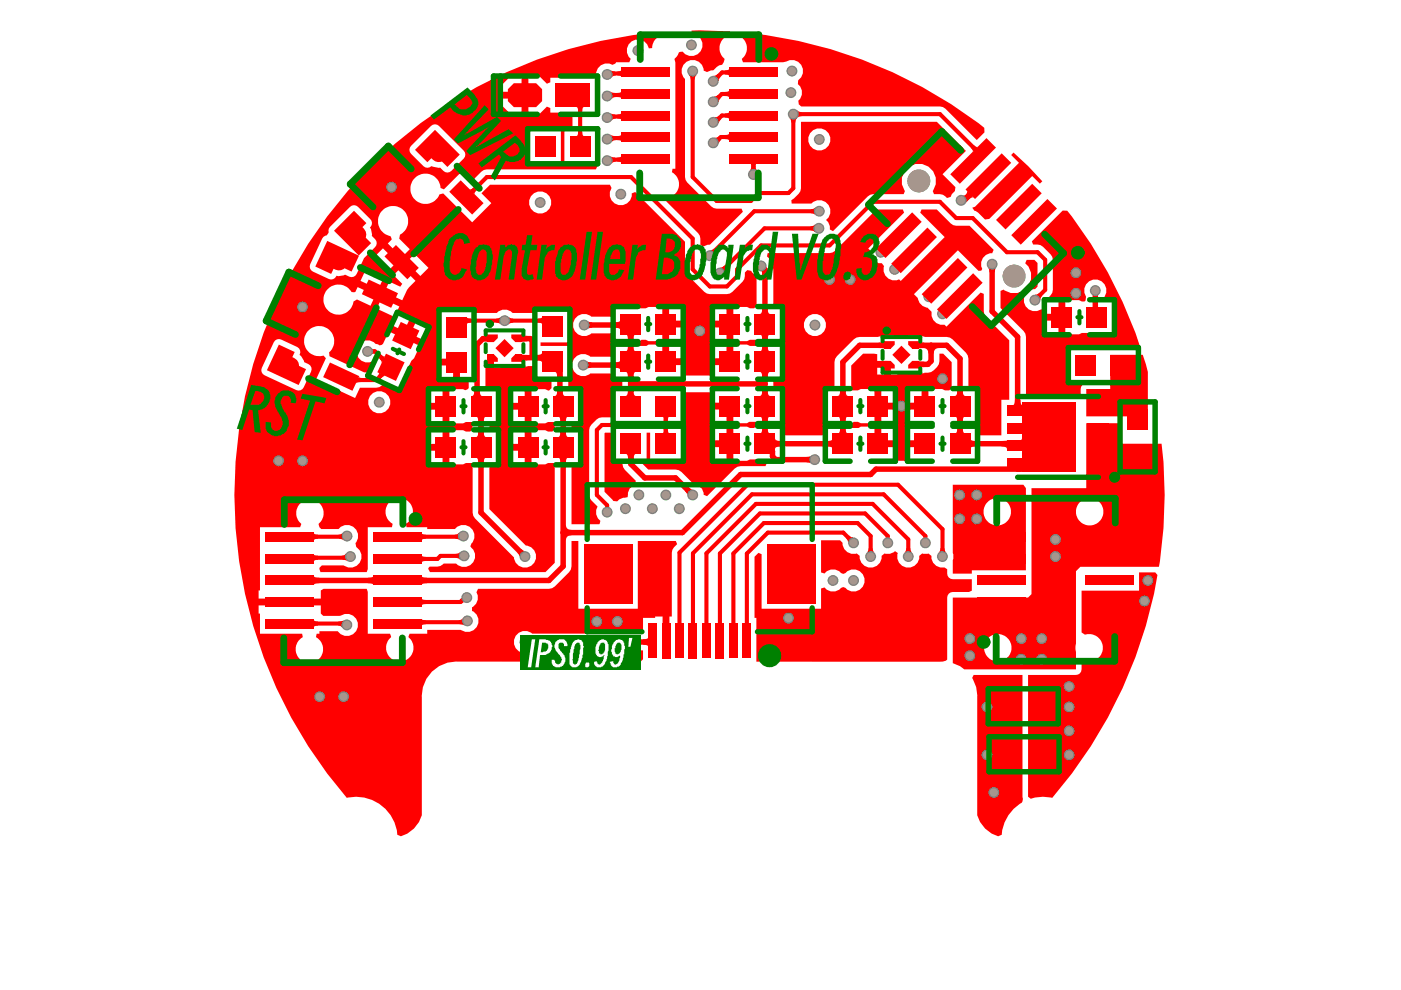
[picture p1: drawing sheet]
<svg xmlns="http://www.w3.org/2000/svg" width="297mm" height="210mm" viewBox="0 0 297 210" stroke-linecap="round" stroke-linejoin="round" font-family="sans-serif">
<g fill="#f00">
<path d="M214.9 32.3l3.2 3 2.9 3.1-.5 .5-1.7-1.6-9.1 9.1-.9 .1-1.4-1.4-.8-.4-.5-.7 .6-.2 9.3-9.3-1.6-1.6z"/>
<path d="M206.4 143.1h10.4v25.8a1.16 1.16 0 0 1-.6 1.5 8.6 8.6 0 0 0-3.8 6.6l-.8 .3a6.5 6.5 0 0 1-4.4-4.5v-25.2a6.6 6.6 0 0 0-1.1-3.8z"/>
<path d="M156.7 6.8a97.6 97.6 0 0 1 52 20.3v1l-1.6 1.6-6.7-6.7-.5-.3-.6-.1h-29.4l-.5-.4-.1-.9a2.25 2.25 0 0 0-.1-3.5v-.7a2.39 2.39 0 0 0 .7-3.2 2.39 2.39 0 0 0-3.2-.9l-.7 .2h-8.5l-.2-.7a2.89 2.89 0 0 0-.8-5z"/>
<path d="M146.6 6.5l8.2 .2v.7a2.9 2.9 0 0 0-2.2 2.1 2.9 2.9 0 0 0 1 3l-.2 .7-.3 .5a2.86 2.86 0 0 0-1.8 1.2h-.5l-.9 .4-.7-.3a2.35 2.35 0 0 0-3.3-2.1 2.35 2.35 0 0 0-.7 3.9v20.7l.2 .7 .3 .5 5.1 5.1 .5 .3 .6 .1h5.3l.3 .7-7 7h-.5l-.8 .3-.7-.3v-1.3l-.1-.6-.4-.6-6.7-6.7 .2-.8a2.91 2.91 0 0 0 2.4-2.3 2.91 2.91 0 0 0-1.4-3.1l.1-.7h.6v-22.6l-.2-.7 .5-.5 .4-.9 .8-.1a2.34 2.34 0 0 0 4-.4 2.34 2.34 0 0 0-2.1-3.4z"/>
<path d="M160 118l.8-.8 .7 .3v11.6h12.6v-4.3l.7-.2a2.26 2.26 0 0 0 3.5 0l.5-.1 .5 .1a2.34 2.34 0 0 0 3.3 .2 2.34 2.34 0 0 0 0-3.4 2.34 2.34 0 0 0-3.3 .1l-.5 .2-.5-.2a2.25 2.25 0 0 0-3.5 .1l-.7-.2v-6.8h4l.5 .5a2.34 2.34 0 0 0 3.1 2.3l.6 .5a2.33 2.33 0 0 0 2.3 2.5 2.33 2.33 0 0 0 2.3-2.5l.6-.5a2.43 2.43 0 0 0 2.3-.5l.6 .4a2.33 2.33 0 0 0 1.9 3 2.33 2.33 0 0 0 2.6-2.4l.7-.6 1.3 .1 .6 .5a2.3 2.3 0 0 0 2.8 2.4l.5 .4a1.63 1.63 0 0 0 .8 2l4.4 .1v2.4l-.6 .3h-3.4a1.18 1.18 0 0 0-1.2 1.2v13.1l-.2 .3-1.4 .2h-38.8v-9.3h-.4z"/>
<path d="M128.3 91.7h2.1v5.7h1.6l.1 1.7 .4 .5 2.3 2.3-.2 .9a2.37 2.37 0 0 0-1.5 2.6 3.1 3.1 0 0 0-2.3 .9l-.8-.1-1.8-1.9v-12.4z"/>
<path d="M229.3 125.2h12.2v-3.8h3.4l.5 .5a97.4 97.4 0 0 1-22.3 47.3 8 8 0 0 0-4.5 .2l-.6-.5v-25.8h10.1a1.18 1.18 0 0 0 1.2-1.2v-1.3l.7-.5a2.91 2.91 0 0 0 3.8-2.8 2.91 2.91 0 0 0-3.8-2.7l-.7-.5z"/>
<path d="M235.4 75.2h6.9l1.1 3.7v9.4h-13.1v-5.8h5.1z"/>
<path d="M195.7 73.8l1.7-1.2 1.7 1.2a1.03 1.03 0 0 0-1.1 1.2h-1.2a1.03 1.03 0 0 0-1.1-1.2z"/>
<path d="M139.9 89.7a.77 .77 0 0 0 .8-.9l.9 1.3-.9 1.3a.77 .77 0 0 0-.8-.9z"/>
<path d="M134.3 79.7a1.03 1.03 0 0 0 1.2 1.1v1.2a1.03 1.03 0 0 0-1.2 1.1l-1.2-1.7z"/>
<path d="M120 111.2a1.03 1.03 0 0 0 1.1 1.1v1.2a1.03 1.03 0 0 0-1.1 1.2l-1.2-1.8z"/>
<path d="M160.4 80.8a1.03 1.03 0 0 0 1.2-1.1l1.2 1.7-1.2 1.7a1.03 1.03 0 0 0-1.2-1.1z"/>
<path d="M184.2 116.2h.8l.1 .6 .3 .4h-1.6l.3-.4z"/>
<path d="M199.4 116.2h.9l.3 1h-1.6l.3-.5z"/>
<path d="M192.1 116.2h.9l.1 .6 .3 .4h-1.6l.2-.4z"/>
<path d="M179.4 114.2l.6-.7 .5 .3 .5 .1-1.2 1.2-.1-.5z"/>
<path d="M71.7 131.8l1.2-.3-.4 1.6-.3-.3-.5-.2z"/>
<path d="M96.4 113.4l.5-.1 .4-.4 .2 1.7-1-.4z"/>
<path d="M96.6 117.4l.5-.1 .5-.3v1.7l-.5-.3-.5-.1z"/>
<path d="M97.8 126.7l.6 1-.5 .2-.6-.6z"/>
<path d="M97.3 131.5l.5-.1 .3-.3 .4 1.5-1-.2z"/>
<path d="M129.4 19.4l1 .3 .2 .9-.6 .1-.3 .3z"/>
<path d="M129.4 24l1 .3 .2 .8-.6 .1-.3 .4z"/>
<path d="M129.4 33.1l1 .3 .2 .9-.6 .1-.3 .3z"/>
<path d="M129.4 28.5l1 .3 .2 .9-.6 .1-.3 .3z"/>
<path d="M129.4 14.8l1 .3 .2 .9-.6 .1-.3 .3z"/>
<path d="M196.9 61.7l1-.4 .6 .6-.3 .5-.1 .5z"/>
<path d="M199.8 65.4l.5-.1 .5-.3 .6 .6-.3 .4-.1 .5z"/>
<path d="M171 96.9l.9-.3v1.7l-.9-.3z"/>
<path d="M124.5 76.6l.8 .2v1.2l-.8 .2z"/>
<path d="M124.7 68.1l.8 .2v1.2l-.8 .2z"/>
<path d="M109.7 117.2l.8-.8 .8 .4-1.2 1.2z"/>
<path d="M112.1 135.3l.9 .2v1.2l-.9 .2z"/>
<path d="M151.5 29.2h.5l.4-.3 .5 .8-.6 .9z"/>
<path d="M151.5 24.8h.5l.4-.3 .5 .8-.6 .9z"/>
<path d="M151.3 20.4h.5l.5-.3 .5 .7-.4 .9z"/>
<path d="M171.9 44.4l.6-.1 .4-.3v1.6l-.4-.3-.6-.1z"/>
<path d="M171.9 48l.5-.1 .4-.3v1.6l-.4-.3-.5-.1z"/>
<path d="M161.4 57.5l1.1-.9 .3 1.3-1.2 .3-.1-.5z"/>
<path d="M189.7 56l.8-.5 .8 .9-.5 .7z"/>
<path d="M186.8 52.3l.8-.4 .8 .8-.5 .8z"/>
<path d="M219.4 62.5l.5-.1 .5-.3 .6 .6-.3 .4-.1 .5z"/>
<path d="M151.2 16.1l.5-.1 .5-.3 .6 .6-.3 .4-.1 .5z"/>
<path d="M145.2 104.2l.9-.9 .8 .5-1.2 1.1z"/>
<path d="M107.8 67.2l.4 .3h.6v.9l-.6 .1-.4 .3z"/>
<path d="M105.2 67.5h.5l.5-.3v1.6l-.5-.3-.5-.1z"/>
<path d="M146 15.9h1.7l-.3 .4-.1 .5h-.9l-.1-.5z"/>
<path d="M71.8 113.4l.5-.1 .4-.4 .2 1.7-1-.4z"/>
<path d="M79 74l.5 .1v.8l-.5 .1z"/>
<path d="M159.3 35.2h.9l.1 .5 .3 .5h-1.7l.3-.5z"/>
<path d="M169 23.4l1 .4v.8l-.6 .1-.4 .3z"/>
<path d="M167.4 25h1.6l-.4 1h-.8l-.1-.6z"/>
<path d="M72.5 117.8l.5-.1 .3-.3 .4 1.6-1-.3z"/>
<path d="M209.5 56.8h1.7l-.3 .9h-1.1z"/>
<path d="M204.2 41.4h.4l.4-.3 .4 1.3-.6 .5z"/>
<path d="M152.6 56.7l.5-.1 .4-.3 .7 .7-.3 .4-.1 .5z"/>
<path d="M150.5 53.1l.5-.1 .4-.3 .7 .6-.4 .4v.5z"/>
<path d="M66.5 131.3l.3 .4 .6 .1v.8l-.6 .2-.3 .3z"/>
<path d="M89.4 131.2l.2 .2 .7 .1v.9l-.7 .1-.2 .3z"/>
<path d="M89.4 126.8l.2 .3 .7 .1v.9l-.7 .1-.2 .3z"/>
<path d="M66.5 122.1l.3 .3 .9 .1v1.2a1.12 1.12 0 0 0-1.1 .3z"/>
<path d="M89.4 122.1l.3 .3 .9 .1v1.2a1.12 1.12 0 0 0-1.2 .3z"/>
<path d="M78 122.5a1.12 1.12 0 0 0 1.1-.3l.1 1.9-.3-.3-.9-.1z"/>
<path d="M66.5 117.5l.3 .2 .6 .1v.9l-.6 .1-.3 .3z"/>
<path d="M89.4 117.6l.2 .4 .7 .1v.8l-.7 .2-.2 .3z"/>
<path d="M66.5 113l.3 .3 .6 .1v.8l-.6 .1-.3 .4z"/>
<path d="M89.4 113l.2 .3 .7 .1v.8l-.7 .1-.2 .4z"/>
<path d="M130.9 33.4l.6-.1 .3-.3v1.6l-.3-.2-.6-.1z"/>
<path d="M158.9 34.6h1.7l-.3 .2-.1 .7h-.9l-.1-.7z"/>
<path d="M130.9 28.8l.6-.1 .3-.3v1.6l-.3-.2-.6-.1z"/>
<path d="M153.7 28.6l.7-.1 .2-.3v1.7l-.2-.3-.7-.1z"/>
<path d="M130.9 24.3l.6-.1 .3-.4v1.7l-.3-.3-.6-.1z"/>
<path d="M153.7 24.1l.7-.2 .2-.3v1.8l-.2-.4-.7-.1z"/>
<path d="M130.9 19.7l.6-.1 .3-.3v1.6l-.3-.2-.6-.1z"/>
<path d="M153.7 19.5l.7-.1 .2-.3v1.7l-.2-.3-.7-.1z"/>
<path d="M130.9 15.1l.6-.1 .3-.3v1.6l-.3-.2-.6-.1z"/>
<path d="M153.7 14.9l.7-.1 .2-.3v1.7l-.2-.3-.7-.1z"/>
<path d="M203 82.8h1.1v.2a.8 .8 0 0 0 .6 1h-2.3a.9 .9 0 0 0 .6-1.2z"/>
<path d="M202.4 88.3h2.3a.89 .89 0 0 0-.6 1.1h-1.1v-.2a.79 .79 0 0 0-.6-.9z"/>
<path d="M205.7 92.9a.9 .9 0 0 0 1.2 .6v1.2h-.3a.8 .8 0 0 0-.9 .5z"/>
<path d="M203 90.8h1.1v.2a.79 .79 0 0 0 .6 .9h-2.3a.89 .89 0 0 0 .6-1.1z"/>
<path d="M178.1 90.8h1.2v.2a.8 .8 0 0 0 .6 .9h-2.4a.9 .9 0 0 0 .6-1.1z"/>
<path d="M175.4 93.5h.2a.8 .8 0 0 0 1-.6v2.3a.9 .9 0 0 0-1.2-.5z"/>
<path d="M177.5 88.2h2.4a.9 .9 0 0 0-.6 1.2h-1.2v-.2a.8 .8 0 0 0-.6-1z"/>
<path d="M178.1 82.8h1.2v.2a.79 .79 0 0 0 .6 .9h-2.4a.89 .89 0 0 0 .6-1.1z"/>
<path d="M118.1 82.8h1.2v.2a.79 .79 0 0 0 .6 1h-2.4a.89 .89 0 0 0 .6-1.2z"/>
<path d="M118.2 88.3h2.4a.9 .9 0 0 0-.6 1.2h-1.2v-.3a.8 .8 0 0 0-.6-.9z"/>
<path d="M100.6 82.8h1.1v.2a.79 .79 0 0 0 .6 1h-2.3a.89 .89 0 0 0 .6-1.2z"/>
<path d="M100.8 88.3h2.3a.9 .9 0 0 0-.5 1.2h-1.2v-.3a.8 .8 0 0 0-.6-.9z"/>
<path d="M101.4 91.5h1.2v.2a.8 .8 0 0 0 .5 1h-2.3a.9 .9 0 0 0 .6-1.2z"/>
<path d="M100.8 97h2.3a.89 .89 0 0 0-.5 1.2h-1.2v-.3a.79 .79 0 0 0-.6-.9z"/>
<path d="M186.3 72.6l1.2-.1v1.4l-1.2-.1z"/>
<path d="M194.8 76.6l1.2 .1v1.1l-1.2 .1z"/>
<path d="M194.8 72.5l1.2 .1v1.2l-1.2 .1z"/>
<path d="M204.9 40.3l1.7 1.7a.91 .91 0 0 0-1.3 .4l-.8-.8 .2-.2a.8 .8 0 0 0 .2-1.1z"/>
<path d="M205.9 31.4l.6-.6 .5 .3h.4l-1.2 1.2v-.4z"/>
<path d="M122.1 22.7h1.8l-.4 .2-.1 .7h-.8l-.1-.7z"/>
<path d="M122.6 28h.8l.1 .6 .4 .3h-1.8l.4-.3z"/>
<path d="M99 67.2l.2 .3h.6v.9l-.6 .1-.2 .4z"/>
<path d="M80.8 75.2l.2 .1a.41 .41 0 0 0 .7 .1l-.8 1.7v-.5l-.4-.5z"/>
<path d="M80.2 79l1.7 .8h-.5l-.6 .4-.8-.4 .1-.1a.41 .41 0 0 0 .1-.7z"/>
<path d="M140.7 91.1h.9l.1 .6 .4 .2h-1.8l.3-.2z"/>
<path d="M132.6 96.2h2.3a.9 .9 0 0 0-.6 1.2h-1.1v-.2a.8 .8 0 0 0-.6-1z"/>
<path d="M133.1 82.8h1.2v.2a.8 .8 0 0 0 .6 1h-2.3a.9 .9 0 0 0 .5-1.2z"/>
<path d="M140.3 88.3h1.8l-.4 .2-.1 .6h-.9l-.1-.6z"/>
<path d="M113.8 75.3h.2a.8 .8 0 0 0 1-.6v2.3a.9 .9 0 0 0-1.2-.6z"/>
<path d="M117.5 78.8h1.8v1.2h-1.2v-.2a.81 .81 0 0 0-.6-1z"/>
<path d="M114.1 67.5l.6-.1 .3-.3v1.8l-.3-.4-.6-.1z"/>
<path d="M218 97.1a.28 .28 0 0 0 .2 .3 .28 .28 0 0 0 .3-.1l.3-.3 .5 1.2-1.3 1.1z"/>
<path d="M218 93.4l1.2 .1v1.2h-.2a.8 .8 0 0 0-1 .5z"/>
<path d="M212.3 93.5l1.2-.1v1.8a.89 .89 0 0 0-1.2-.5z"/>
<path d="M215.2 84.8h1.1v.2a.8 .8 0 0 0 .6 1h-2.3a.9 .9 0 0 0 .6-1.2z"/>
<path d="M215.5 93.5h.2a.8 .8 0 0 0 .9-.6v2.3a.9 .9 0 0 0-1.1-.5z"/>
<path d="M215.5 98.9h.2a.81 .81 0 0 0 .9-.6v1.7h-1.1z"/>
<path d="M130.4 76.8h.2a.8 .8 0 0 0 1-.6v2.4a.9 .9 0 0 0-1.2-.6z"/>
<path d="M132.6 78.8h2.3a.9 .9 0 0 0-.6 1.2h-1.2v-.2a.8 .8 0 0 0-.5-1z"/>
<path d="M133.1 73.4h1.2v.2a.79 .79 0 0 0 .6 .9h-2.3a.89 .89 0 0 0 .5-1.1z"/>
<path d="M161 70.9h2.3a.89 .89 0 0 0-.5 1.1h-1.2v-.2a.79 .79 0 0 0-.6-.9z"/>
<path d="M161.6 65.4h1.2v.2a.8 .8 0 0 0 .5 1h-2.3a.9 .9 0 0 0 .6-1.2z"/>
<path d="M161.6 82.8h1.2v.2a.8 .8 0 0 0 .5 1h-2.3a.9 .9 0 0 0 .6-1.2z"/>
<path d="M161 88.3h2.3a.89 .89 0 0 0-.5 1.1h-1.2v-.2a.79 .79 0 0 0-.6-.9z"/>
<path d="M132.6 70.8h2.3a.9 .9 0 0 0-.6 1.2h-1.2v-.2a.8 .8 0 0 0-.5-1z"/>
<path d="M130.4 68.3h.2a.8 .8 0 0 0 1-.5v2.3a.9 .9 0 0 0-1.2-.6z"/>
<path d="M161 78.8h2.3a.89 .89 0 0 0-.5 1.2h-1.2v-.2a.79 .79 0 0 0-.6-1z"/>
<path d="M161.6 73.4h1.2v.2a.8 .8 0 0 0 .5 .9h-2.3a.9 .9 0 0 0 .6-1.1z"/>
<path d="M161.6 90.8h1.2v.2a.8 .8 0 0 0 .5 .9h-2.3a.9 .9 0 0 0 .6-1.1z"/>
<path d="M164.3 92.9a.9 .9 0 0 0 1.2 .6v1.2h-.2a.8 .8 0 0 0-1 .5z"/>
<path d="M99.5 40.1h.4l.5-.4 .6 .7-.4 .5 .1 .4z"/>
<path d="M76.2 79.8a.44 .44 0 0 0 .2 .4 .44 .44 0 0 0 .4-.1l-.4 .9-.7 .1-.4 .3z"/>
<path d="M136.4 135.5h.2a.79 .79 0 0 0 .9-.5v2.3a.89 .89 0 0 0-1.1-.6z"/>
<path d="M118.2 97h2.4a.89 .89 0 0 0-.6 1.2h-1.2v-.3a.79 .79 0 0 0-.6-.9z"/>
<path d="M118.8 91.5h1.2v.2a.8 .8 0 0 0 .6 1h-2.4a.9 .9 0 0 0 .6-1.2z"/>
<path d="M110.6 71.1l1.2 .1v1.2l-1.2 .1z"/>
<path d="M110.6 75.1l1.2 .2v1.1l-1.2 .1z"/>
<path d="M102.4 71.2l.9-.1v1.4l-.9-.1z"/>
<path d="M190.6 54.6l1.6 1.6a.9 .9 0 0 0-1.2 .5l-.8-.9 .1-.1a.8 .8 0 0 0 .3-1.1z"/>
<path d="M108.4 70.9h2.3v1.6h-1.4l-.9-.8z"/>
<path d="M108.4 76l.9-.9h1.4v1.6h-2.3z"/>
<path d="M103.3 75.1h1.4l.8 .9v.7h-2.2z"/>
<path d="M103.3 70.9h2.2v.8l-.8 .8h-1.4z"/>
<path d="M69.4 51.1l6.7 3.1-1.6 3.4-3.3-1.6-1 2.1-3.4-1.6z"/>
<path d="M59.1 73.1l3.4 1.5-1 2.1 3.4 1.6-1.6 3.3-6.7-3.1z"/>
<path d="M88 31.8l4.2-4.3 5.3 5.3-2.6 2.6-2.7-2.6-1.6 1.6z"/>
<path d="M70.8 48.9l4.3-4.2 2.6 2.6-1.6 1.6 2.6 2.6-2.6 2.7z"/>
<path d="M187.4 72.3h2.3v.8l-.9 .8h-1.4z"/>
<path d="M187.4 76.5h1.4l.9 .9v.7h-2.3z"/>
<path d="M193.4 76.5h1.4v1.6h-2.2v-.7z"/>
<path d="M192.6 72.3h2.2v1.6h-1.4l-.8-.8z"/>
<path d="M218.8 51.2l6.5-6.6 1 .1a94.8 94.8 0 0 1 15.4 28.8l-.4 .5-14.4 .1v6.6h2.7l.1 .8-.5 .5-.1 .5v1.5h-11.6v-12.6l-.1-.7-.4-.5-4.9-4.9v-3.6l.7-.3a3.6 3.6 0 0 0 5-.5 3.6 3.6 0 0 0-.4-5.1l.3-.7h1.6l.7 .7v5l-.5 .5a2.36 2.36 0 0 0-2.3 3 2.36 2.36 0 0 0 3.6 1.3l.7 .3v.6h2.9v-2.9h-1.7l-.3-.7 .7-.8 .1-.6v-6.4a4.5 4.5 0 0 0-3.2-3.3h-1zM225.9 63.6v7.3h2.9l.6-.3h6.5v-6.7h-1.9v-.8a2.36 2.36 0 0 0-.1-3.2 2.36 2.36 0 0 0-3.2-.1 2.36 2.36 0 0 0-.4 3.1l-.1 .8a1.29 1.29 0 0 1-1.6-.1zM221.5 68v2.9h2.9v-2.9z"/>
<path d="M169.9 25.9l28.7-.1 6.2 6.2-5 4.9 2.8 2.8-.1 .8-.7 .7-.2 .5-.8 .3a2.51 2.51 0 0 0-2.8-.8l-.3-.7a3.6 3.6 0 0 0-.5-4.9 3.6 3.6 0 0 0-4.8 0 3.6 3.6 0 0 0-.5 4.9l-.3 .7h-6.5l-.6 .1-.5 .3-7.4 7.4-.7-.3v-.7l-.3-.9-.5-.5a2.35 2.35 0 0 0 .4-3.4 2.35 2.35 0 0 0-3.5 0h-4.1l-.1-.8a4.3 4.3 0 0 0 2-2.5zM171.3 29.6a2.4 2.4 0 0 0 4.8 0 2.4 2.4 0 0 0-4.8 0z"/>
<path d="M162.8 53.7h13.1l.6-.2 .5-.3 8.8-8.8h5.6l.3 .7-7.6 7.6 .3 .4a2.32 2.32 0 0 0 2.6 2.7l.4 .6a2.3 2.3 0 0 0 .7 2.5 2.3 2.3 0 0 0 2.5 .3l.4 .4 9.3-9.3-5.2-5.2 .3-.7h3.2l3 3 .5 .3 3.5 .2 5.1 5.1-.3 .7a2.28 2.28 0 0 0-2.1 3.3l-.3 .4h-.5l-4.4-4.3-9.3 9.3 .8 .8a2.24 2.24 0 0 0 2 2l.9 .9a2.35 2.35 0 0 0 2.8 2.8l.4 .4 7.2-7.3 .7 .3v3.7l.1 .7 .4 .6 4.9 4.9v12.6h-1.7v7.5h-5.4v-1.6h-1.6v-1.3h1.6v-6.6h-1.6v-6.8l-.1-.6-.4-.6-2.8-2.8-.6-.4-.7-.2h-4.7l-1.2-.3-2.7 .1a1.36 1.36 0 0 1-2 0l-2.7-.1-1.1 .3h-4l-.7 .2-.6 .4-3.6 3.5-.3 .6-.2 .7v6h-1.5v6.6h1.5v1.3h-1.5v1.6h-9.9v-1.6h-1.5v-1.3h1.5v-6.6h-1.5v-2.8h1.5v-6.7h-1.5v-1.3h1.5v-6.6h-1.5v-8.2l-.2-.7a3.2 3.2 0 0 0-1.2-2.1zM170.4 68.9a2.37 2.37 0 0 0 4.7 0 2.37 2.37 0 0 0-4.7 0z"/>
<path d="M180.5 77.5l2.5-2.5 3 .1v1.4h2.2v.8h.7v2.1h1.4v-.3a1.9 1.9 0 0 1 2 .2h2.5l1.2-.3a3.1 3.1 0 0 0 3.2-4h.8l1.8 1.8v5.5l-.5 .5h-.9l-.7-.3h-2.9v3.6h-.7v.7h-3.6v6.6h3.6v1.4h-3.6v2.9h-2.7v-2.9h-3.7v-.7h-.7v-3.6h-2.9l-.5 .2h-1.5v-.7l.5-.6h.9l.6 .3h2.9v-7.2h-2.8a3 3 0 0 1-2.1 .3zM186 78v1.4h1.4v-1.4zM186.9 82.5v2.9h2.9v-2.9zM192.5 82.5v2.9h2.9v-2.9zM186.9 86.8v2.9h2.9v-2.9zM186.9 90.5v2.9h2.9v-2.9z"/>
<path d="M144.5 83.2h6.6v2.2h3.7v.7h.7v3.6h2.9l.4-.3h1.6v.8l-.5 .5h-.9l-.6-.2h-2.9v7.2h2.9l.6-.3h3.1l.5 .7-.3 .7h-5.3l-.7 .2-.5 .3-5.9 5.9-.7-.3a2.22 2.22 0 0 0-2.2-2.3l-2.5-2.5-.6-.4-.7-.1h-5.8l-1.4-1.5 .3-.7h.8v-5.7h.7v5.7h6.7v-6.7h-1.7v-1.3h1.7zM151.1 86.8v2.9h2.9v-2.9zM151.1 90.5v2.9h2.9v-2.9zM151.1 94.8v2.9h2.9v-2.9z"/>
<path d="M78.6 35.3a98.3 98.3 0 0 1 61.3-28.5l.2 .7-.4 .2a2.84 2.84 0 0 0-1.4 2.5l-.7 .1-.4-.9a2.35 2.35 0 0 0-3.5-.5 2.35 2.35 0 0 0 0 3.6l-.3 .7h-2.8l-.2 .3-.5 .3-.7-.3a2.31 2.31 0 0 0-2.8 2.3l-.1 .5-.6 .2h-9v1l-.7 .3-1.6-1.6h-2.4v8h2.4l1.6-1.6 .7 .3v1h4.7v3.8h-1.7v6.6h6l.7 .2 .3 .7-.4 .7h-23.1l-.6 .1-.5 .4-2.3 2.3-2.1-2.1-3.6 3.5-.7-.3a3.2 3.2 0 0 0-4.5-2.7 3.2 3.2 0 0 0-.9 5.2 3.2 3.2 0 0 0 5.2-1.1l.8-.2 6.1 6.1 4.1-4-2.1-2.1 1.8-1.8h25.4l.4 .6a2.35 2.35 0 0 0 1.3 3.6 2.35 2.35 0 0 0 2.9-2.4l.8-.3 10.5 10.6v5.8l.2 .6 .3 .6 3.6 3.6 .6 .3 .6 .2h3.6l.6-.2 2.7-2.5 .4-.5 .1-1.4 .5-.5 .9 .1 .8 1 .3 .1v6.4l-.5 .5h-.9l-.6-.3h-2.9v7.2h2.9l.6-.3h1.4v1.3h-1.4l-.6-.2h-2.9v3.6h-.7v.7h-3.7v2.2h-6.3v-2.2h-3.7v-.7h-.7v-3.6h-2.9l-.4 .2h-1.6v-.7l.5-.6h.9l.6 .3h2.9v-7.2h-2.9l-.6 .3h-6.5v1.7h-5a2.35 2.35 0 0 0-3.3 .2 2.35 2.35 0 0 0 0 3.2 2.35 2.35 0 0 0 3.3 .2h5v1.3h1.5v1.3h-1.5v2.3h-5.2l-.2-.2a2.36 2.36 0 0 0-3.2 .5 2.36 2.36 0 0 0 .2 3.2 2.36 2.36 0 0 0 3.2 .1h5.2v.8h1.5v2.8h-1.5v5.7l-3.4 .1a3.8 3.8 0 0 0-2.1 2.6v13.8l.1 .6 .4 .5 1.3 1.3a2.26 2.26 0 0 0 .6 3l-.2 .8h-5.9v-13h1.5v-6.7h-1.5v-2h1.5v-6.7h-2.2l-.1-9.5h-5.8v-.7h5.8v-6.7h-6.6v.5l-5.1-.1a2.3 2.3 0 0 0-3.4 .1h-5.2v-.4h-6.6v6.5l-.3 .6v2.9h3.6v.8h.7v3.6h1.9v1.9l-.3 .3-.5 .1-.4-.2h-2.9v7.3h2.7a3 3 0 0 1 2.2-.3v1.5l-.5 .5h-.9l-.6-.3h-2.9v7.3h2.9l.6-.3h1.4v10.5l.1 .7 .4 .5 8.3 8.3v.3a2.36 2.36 0 0 0 2.5 1.9 2.36 2.36 0 0 0 2.2-2.4 2.36 2.36 0 0 0-2.2-2.3l-7.7-7.8v-9.7h1.5v-6.7h-1.5v-2h1.5v-6.7h-2.4v-4.8h.4v-2.2h1.4v2.2h1.5v-.3a1.9 1.9 0 0 1 2 .2h2.5l1.1-.3h2v2.4h3.1v2.3l-.5 .5-.8-.3h-2.9v7.3h2.9l.6-.3h1.4v1.5l-.5 .5h-.9l-.6-.3h-2.9v7.3h2.8a3 3 0 0 1 2.1-.3v21.1l-1.9 2h-24.5l-.4-.7 .3-.5 2.3-.1 .7-.5h2.6a2.34 2.34 0 0 0 3.4 .1 2.34 2.34 0 0 0-.1-3.4l-.3-.4 .3-.6a2.33 2.33 0 0 0-.2-3.3 2.33 2.33 0 0 0-3.4 .3h-5.8v-.4h-4.4l-.1-.8a2.91 2.91 0 0 0 .8-4.4 2.91 2.91 0 0 0-4.5 .1 2.91 2.91 0 0 0 .8 4.4l-.1 .7h-5.1v8.9l-.2 .6h-9.9l-.2-.6v-.3l.5-.5h4.6a2.38 2.38 0 0 0 3.3-.6 2.38 2.38 0 0 0-.6-3.3l-.1-.9 .1-.1a2.35 2.35 0 0 0-.5-3.2 2.35 2.35 0 0 0-3.2 .4h-3.7l-.4-.4-.1-.7a2.91 2.91 0 0 0 .2-4.3 2.91 2.91 0 0 0-4.2 0 2.91 2.91 0 0 0 .3 4.3l-.3 .7h-8.5v13.4h-.3v1.7h13.2v-1.7l.6-.4h9.2l.2 .7v8.9h4.7l.2 .7-.4 .4a2.91 2.91 0 0 0 .4 4.1 2.91 2.91 0 0 0 4.1-.4 2.91 2.91 0 0 0-.4-4.1l.2-.7h3.8v-.9l7.1 .1a2.35 2.35 0 0 0 3.4-.7 2.35 2.35 0 0 0-1-3.4v-.7l.2-.1a2.3 2.3 0 0 0 .7-3.1l.4-.8h15l.7-.1 .5-.4 3.1-3 .3-.6 .2-.6v-5.4h1.4v14.4h12.6v-14.4h8.1l.3 .7-1 1.1-.2 .7v13.5h-.5v5.2h-1.4v-5.2h-1.6v.3h-2.6v3.3h-23.5l-.2-.1a2.36 2.36 0 0 0-3.1 .4 2.36 2.36 0 0 0 .1 3.2 2.36 2.36 0 0 0 3.2 .1h23.5v1.9l-.5 .5h-39a7.3 7.3 0 0 0-7.4 7.3v25.2l-.6 1.5-1 1.4-1.4 1-1.4 .6-.8-.3a8.7 8.7 0 0 0-10.7-7.8 98.4 98.4 0 0 1 5.1-133.9zM106.2 18.2v1.3h4.4v-3.3h-2.4zM106.2 20.9v1.3l2 2h2.4v-3.3zM112.2 27.7v6.6h6.7v-6.6zM87.1 30.9a1.18 1.18 0 0 0 0 1.7l2.7 2.6a1.18 1.18 0 0 0 1.6 0l1.9 .3 .7 .7a1.18 1.18 0 0 0 1.7 0l2.6-2.6a1.18 1.18 0 0 0 0-1.7l-5.2-5.2a1.19 1.19 0 0 0-1.7 0zM112.2 42.9a2.37 2.37 0 0 0 4.7 0 2.37 2.37 0 0 0-4.7 0zM80.8 44.9a3.2 3.2 0 0 0 2 5.2l.2 .7-.8 .8 3 3 1.7-1.8-2.3-2.2 .2-.9a3.2 3.2 0 0 0 1-4.9 3.2 3.2 0 0 0-5 .1zM79.5 54.4l2.9 2.9 1.7-1.7-2.9-3zM86.2 55.6l2.9 2.9 1.7-1.7-2.9-2.9zM70 48.1l-.4 .8a.84 .84 0 0 1-.6 1.1l-.7 .6-2.5 5.4a1.18 1.18 0 0 0 .5 1.6l3.4 1.6a1.19 1.19 0 0 0 1.6-.7l.4 .1 1.4-.4 .9 .5a1.18 1.18 0 0 0 1.6-.6l1.6-3.4 2.3-2.3a1.18 1.18 0 0 0 0-1.7l-.7-.7-.1-1.4-.3-.4a1.24 1.24 0 0 0 .1-1.7l-2.6-2.7a1.18 1.18 0 0 0-1.7 0zM83.4 58.3l1.9 1.9-.4 .6-2.4-1.1-1 2.2 3.8 1.8a8.1 8.1 0 0 1 2.8-4.2l-2.9-2.9zM77.5 57.3l-1.1 2.3 3.8 1.7 1-2.2zM69.3 61.5a3.2 3.2 0 0 0 1.2 5 3.2 3.2 0 0 0 4.4-2.6l.8-.4 2.9 1.3 1-2.2-3.8-1.7-.5 1h-.8a3.2 3.2 0 0 0-5.2-.4zM141.9 65.1v2.9h2.9v-2.9zM151.1 65.1v2.9h2.9v-2.9zM80.9 63.2l-1 2.2 3.3 1.6 .4 .9-.6 1.1 2.7 1.2 1.2-2.6-2.6-1.3 .1-.6 .3-.7zM88.2 68.2l-1.2 2.6 2.6 1.2 1.3-2.6zM141.9 69.4v2.9h2.9v-2.9zM151.1 69.4v2.9h2.9v-2.9zM141.9 73.1v2.9h2.9v-2.9zM151.1 73.1v2.9h2.9v-2.9zM93.2 77.5v2.9h2.9v-2.9zM65.2 70.2a3.2 3.2 0 0 0-.2 3.9 3.2 3.2 0 0 0 3.6 1.3l.5 .6-2.1 4.5 8.3 3.9 1-2.2 4.1-.1 1.3-1.1 2.8 1.3 2.7-5.8 .6-.5 1.2-2.7-6.6-3-1.2 2.6-.7 .3-.9-.3a2.34 2.34 0 0 0-3.2-.2 2.34 2.34 0 0 0-.4 3.1 2.34 2.34 0 0 0 3.1 .7l.5 .6-.9 1.9h-1.5l-7.3-3.5-.1-.8a3.2 3.2 0 0 0 .1-4.7 3.2 3.2 0 0 0-4.7 .2zM58.3 72.2l-2.8 5.8a1.18 1.18 0 0 0 .6 1.6l6.7 3.1a1.19 1.19 0 0 0 1.6-.6l1.6-3.3a1.18 1.18 0 0 0-.6-1.6l-.9-.4-.7-1.3-.3-.2a1.19 1.19 0 0 0-.5-1.7l-3.4-1.6h-.9zM90.9 82.5v2.9h2.9v-2.9zM108.3 82.5v2.9h2.9v-2.9zM78 85.3a2.4 2.4 0 0 0 4.8 0 2.4 2.4 0 0 0-4.8 0zM108.3 86.9v2.9h2.9v-2.9zM90.9 86.9v2.9h2.9v-2.9zM108.3 91.2v2.9h2.9v-2.9zM90.9 91.2v2.9h2.9v-2.9zM108.3 95.6v2.9h2.9v-2.9zM90.9 95.6v2.9h2.9v-2.9zM54.8 128.4v1.7h.3v4.3h9l.1 .7a2.91 2.91 0 0 0-.9 4.4 2.91 2.91 0 0 0 4.5 0 2.91 2.91 0 0 0-.8-4.4l.1-.7h.6v-.6h3.9a2.36 2.36 0 0 0 3.3 .6 2.36 2.36 0 0 0 .5-3.4 2.36 2.36 0 0 0-3.3-.4h-3.6l-.5-.5v-1.7z"/>
<path d="M202 102.8h15l.5 .7v17.4h-11.5v.7h-4v-2.8l.1-.3-.1-1.3zM208.5 108.5a2.95 2.95 0 0 0 5.9 0 2.95 2.95 0 0 0-5.9 0z"/>
<path d="M230.3 89.7h7.3v4.4h8.7a92.7 92.7 0 0 1-.6 26.1h-16.6l-1 .9v15.4l-.1 .5 .1 4.9h-23.7l-.8-.7-1.6-.6v-13.9h16l.7-.7v-22.5h11.6zM228.1 108.5a2.92 2.92 0 0 0 5.8 0 2.92 2.92 0 0 0-5.8 0zM208.6 137.3a2.95 2.95 0 0 0 5.9 0 2.95 2.95 0 0 0-5.9 0z"/>
</g>
<path d="M211 35.9l-6.9 6.9M210.4 56v10l5.4 5.4M203.5 76v18.1h17.4M232.2 61.6v5.3l.4 .4M119.4 86.1v8.7M185.7 99.5h31.5" fill="none" stroke="#f00" stroke-width="1.2"/>
<path d="M133.8 37.5l13.1 13.1v6.5l3.6 3.6h3.6l2.2-2.1M159.9 44.8l-9.4 9.4M173.6 48.4h-11.5l-9.5 9.5M175.9 52l9.2-9.2h14.2l3.4 3.4h3.5l7.3 7.3h6.5l1.6 1.6v6.4l-2.2 2.1M74.3 118l-.3 .3h-12.3l-.3 .2" fill="none" stroke="#f00" stroke-width=".87"/>
<circle cx="207.8" cy="32.7" r=".43" fill="#f00"/>
<g fill="none" stroke="#f00" stroke-width=".87">
<path d="M146.9 15.1v22.4M159.7 15.4h-6.6l-1.9 1.8M121.5 20.2l1.5 1.5v9.3M133.8 37.5h-30.6l-4.3 4.4M159.7 33.6v3.4M207.8 32.7l-8.5-8.5h-31.1v15.7l-1 1h-6.3M175.9 52h-14.5l-5.1 5.1v1.5M77.9 74.5h1.6l3.4 3.4h-.4l-2.7 2.7h-6.7l-.8-.7M117.1 69.3l-1.3-1.3h-17.6l-1.4 1.3M141.1 86.1l.1 8M141.2 90.1h-13.6l-1.1 1.1v13.8l2.2 2.1v1.5M73.6 113.7l-.2 .1h-11.8"/>
<path d="M181 115.1l-2.2-2.2h-16l-4.5 4.5M184.6 113.7l-2.8-2.8h-19.8l-6.5 6.5M188.2 115.1v-1.4l-4.8-4.8h-22.3l-8.5 8.4M192.6 114.4l-7.6-7.6h-24.7l-10.5 10.5M196.2 113.7l-8.8-8.9h-28l-12.5 12.5M199.8 112.2l-9.4-9.4h-31.9l-14.4 14.4"/>
</g>
<path d="M162.2 57.2v11.5M192 48.4h-.2l-5 5.1M195.2 51.6l-5.5 5.5M123.8 68.9h9.7M194.1 73.2h6.6l2.8 2.8M197.4 73.2v3.4M119.4 94.8v25.3l-3 3M133.8 94.1v4.3l2.9 2.9h6.5l3.7 3.7M185.7 99.5l-1.1 1.1h-27.6l-12.3 12.3h-25.3" fill="none" stroke="#f00" stroke-width="1.2"/>
<circle cx="133.7" cy="68.7" r=".58" fill="#f00"/>
<g fill="none" stroke="#f00" stroke-width="1.2">
<path d="M161.4 56.4l.8 .8M195.2 51.6h.1M104 71.8h-1.6l-1.3 1.3v12.2l.9 .8v22.6l9.3 9.3M109.9 75.8h6.4l2.4 2.5v7.1l.7 .7M109.9 71.8h2.5l.4 .4v3.2M133.5 68.9l.2-.2v17.4M133.7 76.7l-.7 .7h-9.4M162.2 68.7v25.4M178.7 76.8v17.3h-16.5M215.8 71.4v15.7M133.7 81.4h28.5M162.2 94.1l1.6 1.6v1.1l.7 .7h8.2"/>
<path d="M220.9 94.1l1.4-1.5v1.7l-5.1 5.2M61.4 123.1h55M138.4 135.9l-.3 .2h-26.8"/>
</g>
<path d="M159.7 19.9h-6.7l-1.8 1.7M146.9 37.5l5 5.1h7.3l1.7-1.7M159.7 24.5h-6.6l-1.5 1.4h-.4M159.7 29.1h-6.9l-1.2 1.2h-.4M159.9 44.8h13.8M201.7 58.1l-4.8 4.8M204.9 61.3l-5.1 5.2" fill="none" stroke="#f00" stroke-width=".87"/>
<circle cx="201.7" cy="58.1" r=".43" fill="#f00"/>
<g fill="none" stroke="#f00" stroke-width=".87">
<path d="M136.9 19.9l-.2 .2h-7.8l-.2 .3M136.9 15.4l-.2 .2h-7.8l-.2 .2M136.9 29.1l-.2 .2h-7.8l-.2 .2M136.9 33.6l-.2 .2h-7.8l-.2 .3M136.9 24.5l-.2 .2h-7.8l-.2 .2M61.6 113.8l-.2 .1M98.2 113.7l-.1 .1h-13.7l-.1 .1M98.4 117.9h-5l-.7 .6h-8.4M144.1 117.2v18.7M146.9 117.3v18.6M149.8 117.3v18.6M152.6 117.3v18.6"/>
<path d="M155.5 117.4v18.5M158.3 117.4v18.5M184.6 113.7v4.3M192.6 114.4v3.6M196.2 113.7v1.4M199.8 118h.1M199.8 112.2v5.8M61.4 132.2h11.9l.2 .3M99 126.7h-.4l-1 .9h-13.3M99.1 131.6l-.3 .3h-14.2l-.3 .3"/>
</g>
<path d="M188.2 73.2h-5.9l-3.6 3.6M197.4 76.6l-.7 .7h-2.6" fill="none" stroke="#f00" stroke-width="1.2"/>
<circle cx="148.4" cy="70.2" r="1.16" fill="#808080"/>
<circle cx="148.4" cy="70.2" r=".87" fill="#a6968d"/>
<circle cx="228.1" cy="62.2" r="1.16" fill="#808080"/>
<circle cx="228.1" cy="62.2" r=".87" fill="#a6968d"/>
<circle cx="232.2" cy="61.6" r="1.16" fill="#808080"/>
<circle cx="232.2" cy="61.6" r=".87" fill="#a6968d"/>
<circle cx="150.5" cy="54.2" r="1.16" fill="#808080"/>
<circle cx="150.5" cy="54.2" r=".87" fill="#a6968d"/>
<circle cx="152.6" cy="57.9" r="1.16" fill="#808080"/>
<circle cx="152.6" cy="57.9" r=".87" fill="#a6968d"/>
<circle cx="203.8" cy="42.5" r="1.16" fill="#808080"/>
<circle cx="203.8" cy="42.5" r=".87" fill="#a6968d"/>
<circle cx="210.4" cy="56" r="1.16" fill="#808080"/>
<circle cx="210.4" cy="56" r=".87" fill="#a6968d"/>
<circle cx="167.2" cy="131" r="1.16" fill="#808080"/>
<circle cx="167.2" cy="131" r=".87" fill="#a6968d"/>
<circle cx="74.3" cy="118" r="1.16" fill="#808080"/>
<circle cx="74.3" cy="118" r=".87" fill="#a6968d"/>
<circle cx="228.1" cy="57.8" r="1.16" fill="#808080"/>
<circle cx="228.1" cy="57.8" r=".87" fill="#a6968d"/>
<circle cx="180.2" cy="59.3" r="1.16" fill="#808080"/>
<circle cx="180.2" cy="59.3" r=".87" fill="#a6968d"/>
<circle cx="175.9" cy="59.3" r="1.16" fill="#808080"/>
<circle cx="175.9" cy="59.3" r=".87" fill="#a6968d"/>
<circle cx="209.3" cy="160" r="1.16" fill="#808080"/>
<circle cx="209.3" cy="160" r=".87" fill="#a6968d"/>
<circle cx="209.3" cy="149.9" r="1.16" fill="#808080"/>
<circle cx="209.3" cy="149.9" r=".87" fill="#a6968d"/>
<circle cx="210.7" cy="168" r="1.16" fill="#808080"/>
<circle cx="210.7" cy="168" r=".87" fill="#a6968d"/>
<circle cx="167.9" cy="15.1" r="1.16" fill="#808080"/>
<circle cx="167.9" cy="15.1" r=".87" fill="#a6968d"/>
<circle cx="168.2" cy="24.2" r="1.16" fill="#808080"/>
<circle cx="168.2" cy="24.2" r=".87" fill="#a6968d"/>
<circle cx="167.7" cy="19.6" r="1.16" fill="#808080"/>
<circle cx="167.7" cy="19.6" r=".87" fill="#a6968d"/>
<circle cx="83" cy="39.7" r="1.16" fill="#808080"/>
<circle cx="83" cy="39.7" r=".87" fill="#a6968d"/>
<circle cx="64.1" cy="65.1" r="1.16" fill="#808080"/>
<circle cx="64.1" cy="65.1" r=".87" fill="#a6968d"/>
<circle cx="130.9" cy="131.8" r="1.16" fill="#808080"/>
<circle cx="130.9" cy="131.8" r=".87" fill="#a6968d"/>
<circle cx="126.5" cy="131.8" r="1.16" fill="#808080"/>
<circle cx="126.5" cy="131.8" r=".87" fill="#a6968d"/>
<circle cx="72.9" cy="147.7" r="1.16" fill="#808080"/>
<circle cx="72.8" cy="147.7" r=".87" fill="#a6968d"/>
<circle cx="67.8" cy="147.7" r="1.16" fill="#808080"/>
<circle cx="67.8" cy="147.7" r=".87" fill="#a6968d"/>
<circle cx="64.1" cy="97.7" r="1.16" fill="#808080"/>
<circle cx="64.1" cy="97.7" r=".87" fill="#a6968d"/>
<circle cx="59.1" cy="97.7" r="1.16" fill="#808080"/>
<circle cx="59.1" cy="97.7" r=".87" fill="#a6968d"/>
<circle cx="112" cy="86.1" r="1.16" fill="#808080"/>
<circle cx="112" cy="86.1" r=".87" fill="#a6968d"/>
<circle cx="154.8" cy="94.1" r="1.16" fill="#808080"/>
<circle cx="154.8" cy="94.1" r=".87" fill="#a6968d"/>
<circle cx="154.8" cy="86.1" r="1.16" fill="#808080"/>
<circle cx="154.8" cy="86.1" r=".87" fill="#a6968d"/>
<circle cx="199.8" cy="80.3" r="1.16" fill="#808080"/>
<circle cx="199.8" cy="80.3" r=".87" fill="#a6968d"/>
<circle cx="191.1" cy="86.1" r="1.16" fill="#808080"/>
<circle cx="191.1" cy="86.1" r=".87" fill="#a6968d"/>
<circle cx="214.2" cy="39.1" r="1.16" fill="#808080"/>
<circle cx="214.2" cy="39.1" r=".87" fill="#a6968d"/>
<circle cx="159.7" cy="37" r="1.16" fill="#808080"/>
<circle cx="159.7" cy="37" r=".87" fill="#a6968d"/>
<circle cx="131.6" cy="41.2" r="1.16" fill="#808080"/>
<circle cx="131.6" cy="41.2" r=".87" fill="#a6968d"/>
<circle cx="173.7" cy="29.6" r="1.16" fill="#808080"/>
<circle cx="173.7" cy="29.6" r=".87" fill="#a6968d"/>
<circle cx="242.6" cy="127.4" r="1.16" fill="#808080"/>
<circle cx="242.6" cy="127.4" r=".87" fill="#a6968d"/>
<circle cx="243.4" cy="123.1" r="1.16" fill="#808080"/>
<circle cx="243.4" cy="123.1" r=".87" fill="#a6968d"/>
<circle cx="207.1" cy="110" r="1.16" fill="#808080"/>
<circle cx="207.1" cy="110" r=".87" fill="#a6968d"/>
<circle cx="207.1" cy="105" r="1.16" fill="#808080"/>
<circle cx="207.1" cy="105" r=".87" fill="#a6968d"/>
<circle cx="203.5" cy="105" r="1.16" fill="#808080"/>
<circle cx="203.5" cy="105" r=".87" fill="#a6968d"/>
<circle cx="203.5" cy="110" r="1.16" fill="#808080"/>
<circle cx="203.5" cy="110" r=".87" fill="#a6968d"/>
<circle cx="226.7" cy="145.5" r="1.16" fill="#808080"/>
<circle cx="226.7" cy="145.5" r=".87" fill="#a6968d"/>
<circle cx="226.7" cy="155" r="1.16" fill="#808080"/>
<circle cx="226.7" cy="155" r=".87" fill="#a6968d"/>
<circle cx="226.7" cy="160" r="1.16" fill="#808080"/>
<circle cx="226.7" cy="160" r=".87" fill="#a6968d"/>
<circle cx="226.7" cy="149.9" r="1.16" fill="#808080"/>
<circle cx="226.7" cy="149.9" r=".87" fill="#a6968d"/>
<circle cx="80.4" cy="85.3" r="1.16" fill="#808080"/>
<circle cx="80.4" cy="85.3" r=".87" fill="#a6968d"/>
<circle cx="77.9" cy="74.5" r="1.16" fill="#808080"/>
<circle cx="77.9" cy="74.5" r=".87" fill="#a6968d"/>
<circle cx="128.7" cy="108.6" r="1.16" fill="#808080"/>
<circle cx="128.7" cy="108.6" r=".87" fill="#a6968d"/>
<circle cx="73.6" cy="113.7" r="1.16" fill="#808080"/>
<circle cx="73.6" cy="113.7" r=".87" fill="#a6968d"/>
<circle cx="114.5" cy="42.9" r="1.16" fill="#808080"/>
<circle cx="114.5" cy="42.9" r=".87" fill="#a6968d"/>
<circle cx="146.9" cy="15.1" r="1.16" fill="#808080"/>
<circle cx="146.9" cy="15.1" r=".87" fill="#a6968d"/>
<circle cx="107" cy="68" r="1.16" fill="#808080"/>
<circle cx="107" cy="68" r=".87" fill="#a6968d"/>
<circle cx="146.9" cy="105" r="1.16" fill="#808080"/>
<circle cx="146.9" cy="105" r=".87" fill="#a6968d"/>
<circle cx="144" cy="107.9" r="1.16" fill="#808080"/>
<circle cx="144" cy="107.9" r=".87" fill="#a6968d"/>
<circle cx="151.2" cy="17.2" r="1.16" fill="#808080"/>
<circle cx="151.2" cy="17.2" r=".87" fill="#a6968d"/>
<circle cx="132.6" cy="107.9" r="1.16" fill="#808080"/>
<circle cx="132.6" cy="107.9" r=".87" fill="#a6968d"/>
<circle cx="138.3" cy="107.9" r="1.16" fill="#808080"/>
<circle cx="138.3" cy="107.9" r=".87" fill="#a6968d"/>
<circle cx="181" cy="123.1" r="1.16" fill="#808080"/>
<circle cx="181" cy="123.1" r=".87" fill="#a6968d"/>
<circle cx="176.6" cy="123.1" r="1.16" fill="#808080"/>
<circle cx="176.6" cy="123.1" r=".87" fill="#a6968d"/>
<circle cx="172.8" cy="68.9" r="1.16" fill="#808080"/>
<circle cx="172.8" cy="68.9" r=".87" fill="#a6968d"/>
<circle cx="135.3" cy="10.7" r="1.16" fill="#808080"/>
<circle cx="135.3" cy="10.7" r=".87" fill="#a6968d"/>
<circle cx="146.6" cy="9.5" r="1.16" fill="#808080"/>
<circle cx="146.6" cy="9.5" r=".87" fill="#a6968d"/>
<circle cx="115.6" cy="31" r="1.16" fill="#808080"/>
<circle cx="115.6" cy="31" r=".87" fill="#a6968d"/>
<circle cx="135.5" cy="104.9" r="1.16" fill="#808080"/>
<circle cx="135.5" cy="104.9" r=".87" fill="#a6968d"/>
<circle cx="141.2" cy="105" r="1.16" fill="#808080"/>
<circle cx="141.2" cy="105" r=".87" fill="#a6968d"/>
<circle cx="219.4" cy="63.6" r="1.16" fill="#808080"/>
<circle cx="219.4" cy="63.6" r=".87" fill="#a6968d"/>
<circle cx="186.8" cy="53.5" r="1.16" fill="#808080"/>
<circle cx="186.8" cy="53.5" r=".87" fill="#a6968d"/>
<circle cx="189.7" cy="57.1" r="1.16" fill="#808080"/>
<circle cx="189.7" cy="57.1" r=".87" fill="#a6968d"/>
<circle cx="161.4" cy="56.4" r="1.16" fill="#808080"/>
<circle cx="161.4" cy="56.4" r=".87" fill="#a6968d"/>
<circle cx="173.6" cy="48.4" r="1.16" fill="#808080"/>
<circle cx="173.6" cy="48.4" r=".87" fill="#a6968d"/>
<circle cx="173.7" cy="44.8" r="1.16" fill="#808080"/>
<circle cx="173.7" cy="44.8" r=".87" fill="#a6968d"/>
<circle cx="151.2" cy="21.6" r="1.16" fill="#808080"/>
<circle cx="151.2" cy="21.6" r=".87" fill="#a6968d"/>
<circle cx="151.2" cy="25.9" r="1.16" fill="#808080"/>
<circle cx="151.2" cy="25.9" r=".87" fill="#a6968d"/>
<circle cx="151.2" cy="30.3" r="1.16" fill="#808080"/>
<circle cx="151.2" cy="30.3" r=".87" fill="#a6968d"/>
<circle cx="111.3" cy="136.1" r="1.16" fill="#808080"/>
<circle cx="111.3" cy="136.1" r=".87" fill="#a6968d"/>
<circle cx="111.3" cy="118" r="1.16" fill="#808080"/>
<circle cx="111.3" cy="118" r=".87" fill="#a6968d"/>
<circle cx="123.8" cy="68.9" r="1.16" fill="#808080"/>
<circle cx="123.8" cy="68.9" r=".87" fill="#a6968d"/>
<circle cx="123.6" cy="77.4" r="1.16" fill="#808080"/>
<circle cx="123.6" cy="77.4" r=".87" fill="#a6968d"/>
<circle cx="172.7" cy="97.5" r="1.16" fill="#808080"/>
<circle cx="172.7" cy="97.5" r=".87" fill="#a6968d"/>
<circle cx="199.8" cy="66.5" r="1.16" fill="#808080"/>
<circle cx="199.8" cy="66.5" r=".87" fill="#a6968d"/>
<circle cx="196.9" cy="62.9" r="1.16" fill="#808080"/>
<circle cx="196.9" cy="62.9" r=".87" fill="#a6968d"/>
<circle cx="128.7" cy="15.8" r="1.16" fill="#808080"/>
<circle cx="128.7" cy="15.8" r=".87" fill="#a6968d"/>
<circle cx="128.7" cy="29.5" r="1.16" fill="#808080"/>
<circle cx="128.7" cy="29.5" r=".87" fill="#a6968d"/>
<circle cx="128.7" cy="34.1" r="1.16" fill="#808080"/>
<circle cx="128.7" cy="34.1" r=".87" fill="#a6968d"/>
<circle cx="128.7" cy="24.9" r="1.16" fill="#808080"/>
<circle cx="128.7" cy="24.9" r=".87" fill="#a6968d"/>
<circle cx="128.7" cy="20.4" r="1.16" fill="#808080"/>
<circle cx="128.7" cy="20.4" r=".87" fill="#a6968d"/>
<circle cx="99.1" cy="131.6" r="1.16" fill="#808080"/>
<circle cx="99.1" cy="131.6" r=".87" fill="#a6968d"/>
<circle cx="99" cy="126.7" r="1.16" fill="#808080"/>
<circle cx="99" cy="126.7" r=".87" fill="#a6968d"/>
<circle cx="98.4" cy="117.9" r="1.16" fill="#808080"/>
<circle cx="98.4" cy="117.9" r=".87" fill="#a6968d"/>
<circle cx="98.2" cy="113.7" r="1.16" fill="#808080"/>
<circle cx="98.2" cy="113.7" r=".87" fill="#a6968d"/>
<circle cx="73.5" cy="132.5" r="1.16" fill="#808080"/>
<circle cx="73.5" cy="132.5" r=".87" fill="#a6968d"/>
<circle cx="181" cy="115.1" r="1.16" fill="#808080"/>
<circle cx="181" cy="115.1" r=".87" fill="#a6968d"/>
<circle cx="196.2" cy="115.1" r="1.16" fill="#808080"/>
<circle cx="196.2" cy="115.1" r=".87" fill="#a6968d"/>
<circle cx="192.6" cy="118" r="1.16" fill="#808080"/>
<circle cx="192.6" cy="118" r=".87" fill="#a6968d"/>
<circle cx="199.8" cy="118" r="1.16" fill="#808080"/>
<circle cx="199.8" cy="118" r=".87" fill="#a6968d"/>
<circle cx="184.6" cy="118" r="1.16" fill="#808080"/>
<circle cx="184.6" cy="118" r=".87" fill="#a6968d"/>
<circle cx="188.2" cy="115.1" r="1.16" fill="#808080"/>
<circle cx="188.2" cy="115.1" r=".87" fill="#a6968d"/>
<circle cx="230.2" cy="77.4" r="1.16" fill="#808080"/>
<circle cx="230.2" cy="77.4" r=".87" fill="#a6968d"/>
<circle cx="223.8" cy="114.4" r="1.16" fill="#808080"/>
<circle cx="223.8" cy="114.4" r=".87" fill="#a6968d"/>
<circle cx="223.8" cy="118" r="1.16" fill="#808080"/>
<circle cx="223.8" cy="118" r=".87" fill="#a6968d"/>
<circle cx="220.9" cy="135.4" r="1.16" fill="#808080"/>
<circle cx="220.9" cy="135.4" r=".87" fill="#a6968d"/>
<circle cx="216.5" cy="135.4" r="1.16" fill="#808080"/>
<circle cx="216.5" cy="135.4" r=".87" fill="#a6968d"/>
<circle cx="220.9" cy="139.7" r="1.16" fill="#808080"/>
<circle cx="220.9" cy="139.7" r=".87" fill="#a6968d"/>
<circle cx="216.5" cy="139.7" r="1.16" fill="#808080"/>
<circle cx="216.5" cy="139.7" r=".87" fill="#a6968d"/>
<circle cx="205.6" cy="139" r="1.16" fill="#808080"/>
<circle cx="205.6" cy="139" r=".87" fill="#a6968d"/>
<circle cx="205.6" cy="135.4" r="1.16" fill="#808080"/>
<circle cx="205.6" cy="135.4" r=".87" fill="#a6968d"/>
<circle cx="194.8" cy="38.4" r="2.43" fill="#808080"/>
<circle cx="194.8" cy="38.4" r="2.43" fill="#a6968d"/>
<circle cx="215" cy="58.5" r="2.43" fill="#808080"/>
<circle cx="215" cy="58.5" r="2.43" fill="#a6968d"/>
<g fill="#f00">
<path d="M105 73.8l2-1.9 1.9 1.9-1.9 2z" fill-rule="evenodd"/>
<path d="M103.3 71.1h1.4v1.4h-1.4z" fill-rule="evenodd"/>
<path d="M109.2 75.1h1.5v1.5h-1.5z" fill-rule="evenodd"/>
<path d="M103.3 75.1h1.4v1.5h-1.4z" fill-rule="evenodd"/>
<path d="M109.2 71.1h1.5v1.4h-1.5z" fill-rule="evenodd"/>
<path d="M117.2 92.7h4.4v4.3h-4.4z" fill-rule="evenodd"/>
<path d="M109.8 92.7h4.3v4.3h-4.3z" fill-rule="evenodd"/>
<path d="M137.5 132.2h1.7v7.4h-1.7z" fill-rule="evenodd"/>
<path d="M157.5 132.2h1.7v7.4h-1.7z" fill-rule="evenodd"/>
<path d="M154.6 132.2h1.7v7.4h-1.7z" fill-rule="evenodd"/>
<path d="M151.8 132.2h1.7v7.4h-1.7z" fill-rule="evenodd"/>
<path d="M148.9 132.2h1.7v7.4h-1.7z" fill-rule="evenodd"/>
<path d="M162.6 115.3h10.3v12.6h-10.3z" fill-rule="evenodd"/>
<path d="M123.8 115.3h10.3v12.6h-10.3z" fill-rule="evenodd"/>
<path d="M146.1 132.2h1.7v7.4h-1.7z" fill-rule="evenodd"/>
<path d="M143.2 132.2h1.7v7.4h-1.7z" fill-rule="evenodd"/>
<path d="M140.4 132.2h1.7v7.4h-1.7z" fill-rule="evenodd"/>
<path d="M70 76.9l6.2 2.9-1.5 3.1-6.2-2.9z" fill-rule="evenodd"/>
<path d="M78.2 59.3l6.2 2.9-1.5 3.1-6.2-2.9z" fill-rule="evenodd"/>
</g>
<path d="M71.1 55.2l.8 .3M60.8 77.2l.8 .3" fill="none" stroke="#f00" stroke-width="3.6"/>
<g fill="#f00">
<path d="M81.5 54.4l2.4-2.4 4.9 4.8-2.4 2.4z" fill-rule="evenodd"/>
<path d="M95.3 40.7l2.4-2.5 4.8 4.9-2.4 2.4z" fill-rule="evenodd"/>
</g>
<path d="M92.4 32l.6 .6M75.3 49.1l.6 .6" fill="none" stroke="#f00" stroke-width="3.6"/>
<g fill="#f00">
<path d="M152.6 91.9h4.3v4.4h-4.3z" fill-rule="evenodd"/>
<path d="M160 91.9h4.4v4.4h-4.4z" fill-rule="evenodd"/>
<path d="M152.6 74.5h4.3v4.4h-4.3z" fill-rule="evenodd"/>
<path d="M160 74.5h4.4v4.4h-4.4z" fill-rule="evenodd"/>
<path d="M139 66.5h4.3v4.4h-4.3z" fill-rule="evenodd"/>
<path d="M131.5 66.5h4.4v4.4h-4.4z" fill-rule="evenodd"/>
<path d="M152.6 83.9h4.3v4.4h-4.3z" fill-rule="evenodd"/>
<path d="M160 83.9h4.4v4.4h-4.4z" fill-rule="evenodd"/>
<path d="M152.6 66.5h4.3v4.4h-4.3z" fill-rule="evenodd"/>
<path d="M160 66.5h4.4v4.4h-4.4z" fill-rule="evenodd"/>
<path d="M139 74.5h4.3v4.4h-4.3z" fill-rule="evenodd"/>
<path d="M131.5 74.5h4.4v4.4h-4.4z" fill-rule="evenodd"/>
<path d="M239 86.7h4.4v4.4h-4.4z" fill-rule="evenodd"/>
<path d="M239 94.2h4.4v4.3h-4.4z" fill-rule="evenodd"/>
<path d="M216.6 85.2h11.4v14.8h-11.4z" fill-rule="evenodd"/>
<path d="M213.5 85.9h4.5v2.3h-4.5z" fill-rule="evenodd"/>
<path d="M213.5 89.6h4.5v2.3h-4.5z" fill-rule="evenodd"/>
<path d="M213.5 93.3h4.5v2.3h-4.5z" fill-rule="evenodd"/>
<path d="M213.5 97.1h4.5v2.2h-4.5z" fill-rule="evenodd"/>
<path d="M230.6 85.9h4.6v2.3h-4.6z" fill-rule="evenodd"/>
<path d="M230.6 89.6h4.6v2.3h-4.6z" fill-rule="evenodd"/>
<path d="M230.6 93.3h4.6v2.3h-4.6z" fill-rule="evenodd"/>
<path d="M230.6 97.1h4.6v2.2h-4.6z" fill-rule="evenodd"/>
<path d="M228 75.2h4.4v4.4h-4.4z" fill-rule="evenodd"/>
<path d="M235.5 75.2h4.3v4.4h-4.3z" fill-rule="evenodd"/>
<path d="M114.9 67.1h4.4v4.3h-4.4z" fill-rule="evenodd"/>
<path d="M114.9 74.5h4.4v4.4h-4.4z" fill-rule="evenodd"/>
<path d="M139 83.9h4.3v4.4h-4.3z" fill-rule="evenodd"/>
<path d="M131.5 83.9h4.4v4.4h-4.4z" fill-rule="evenodd"/>
<path d="M223 65.1h4.3v4.3h-4.3z" fill-rule="evenodd"/>
<path d="M230.4 65.1h4.3v4.3h-4.3z" fill-rule="evenodd"/>
<path d="M131.6 91.9h4.3v4.4h-4.3z" fill-rule="evenodd"/>
<path d="M139 91.9h4.4v4.4h-4.4z" fill-rule="evenodd"/>
<path d="M81.8 75l4 1.8-1.9 4-3.9-1.9z" fill-rule="evenodd"/>
<path d="M85 68.3l3.9 1.8-1.8 3.9-4-1.8z" fill-rule="evenodd"/>
<path d="M94.6 67.2h4.4v4.3h-4.4z" fill-rule="evenodd"/>
<path d="M94.6 74.6h4.4v4.3h-4.4z" fill-rule="evenodd"/>
<path d="M113.4 28.8h4.4v4.4h-4.4z" fill-rule="evenodd"/>
<path d="M120.8 28.8h4.4v4.4h-4.4z" fill-rule="evenodd"/>
<path d="M107.7 18.9l1.3-1.3h4.7l1.2 1.3v2.5l-1.2 1.3h-4.7l-1.3-1.3z" fill-rule="evenodd"/>
<path d="M117.8 17.6h7.3v5.1h-7.3z" fill-rule="evenodd"/>
<path d="M201.5 36.9l7.7-7.6 2 2-7.7 7.7z" fill-rule="evenodd"/>
<path d="M204.7 40.2l7.7-7.7 2 2-7.7 7.7z" fill-rule="evenodd"/>
<path d="M207.9 43.4l7.7-7.7 2 2.1-7.6 7.6z" fill-rule="evenodd"/>
<path d="M211.2 46.6l7.6-7.6 2.1 2-7.7 7.6z" fill-rule="evenodd"/>
<path d="M214.4 49.9l7.7-7.7 2 2-7.7 7.7z" fill-rule="evenodd"/>
<path d="M185.7 52.7l7.7-7.7 2 2-7.7 7.7z" fill-rule="evenodd"/>
<path d="M189 55.9l7.6-7.7 2 2.1-7.6 7.6z" fill-rule="evenodd"/>
<path d="M192.2 59.1l7.7-7.6 2 2-7.7 7.7z" fill-rule="evenodd"/>
<path d="M195.4 62.4l7.7-7.7 2 2-7.7 7.7z" fill-rule="evenodd"/>
<path d="M198.6 65.6l7.7-7.7 2 2.1-7.6 7.6z" fill-rule="evenodd"/>
<path d="M193.4 72.5h1.4v1.4h-1.4z" fill-rule="evenodd"/>
<path d="M187.4 76.5h1.5v1.5h-1.5z" fill-rule="evenodd"/>
<path d="M193.4 76.5h1.4v1.5h-1.4z" fill-rule="evenodd"/>
<path d="M187.4 72.5h1.5v1.4h-1.5z" fill-rule="evenodd"/>
<path d="M189.2 75.2l1.9-1.9 2 1.9-2 2z" fill-rule="evenodd"/>
<path d="M92.4 92.7h4.3v4.3h-4.3z" fill-rule="evenodd"/>
<path d="M99.8 92.7h4.4v4.3h-4.4z" fill-rule="evenodd"/>
<path d="M99.8 84h4.4v4.3h-4.4z" fill-rule="evenodd"/>
<path d="M92.4 84h4.3v4.3h-4.3z" fill-rule="evenodd"/>
<path d="M117.2 84h4.4v4.3h-4.4z" fill-rule="evenodd"/>
<path d="M109.8 84h4.3v4.3h-4.3z" fill-rule="evenodd"/>
<path d="M184 83.9h4.3v4.4h-4.3z" fill-rule="evenodd"/>
<path d="M176.5 83.9h4.4v4.4h-4.4z" fill-rule="evenodd"/>
<path d="M176.5 91.9h4.4v4.4h-4.4z" fill-rule="evenodd"/>
<path d="M184 91.9h4.3v4.4h-4.3z" fill-rule="evenodd"/>
<path d="M201.4 91.9h4.3v4.4h-4.3z" fill-rule="evenodd"/>
<path d="M193.9 91.9h4.4v4.4h-4.4z" fill-rule="evenodd"/>
<path d="M193.9 83.9h4.4v4.4h-4.4z" fill-rule="evenodd"/>
<path d="M201.4 83.9h4.3v4.4h-4.3z" fill-rule="evenodd"/>
<path d="M154.6 14.4h10.3v2h-10.3z" fill-rule="evenodd"/>
<path d="M131.7 14.4h10.3v2h-10.3z" fill-rule="evenodd"/>
<path d="M154.6 18.9h10.3v2h-10.3z" fill-rule="evenodd"/>
<path d="M131.7 18.9h10.3v2h-10.3z" fill-rule="evenodd"/>
<path d="M154.6 23.5h10.3v2h-10.3z" fill-rule="evenodd"/>
<path d="M131.7 23.5h10.3v2h-10.3z" fill-rule="evenodd"/>
<path d="M154.6 28.1h10.3v2h-10.3z" fill-rule="evenodd"/>
<path d="M131.7 28.1h10.3v2h-10.3z" fill-rule="evenodd"/>
<path d="M154.6 32.6h10.3v2h-10.3z" fill-rule="evenodd"/>
<path d="M131.7 32.6h10.3v2h-10.3z" fill-rule="evenodd"/>
<path d="M79.1 112.9h10.3v2h-10.3z" fill-rule="evenodd"/>
<path d="M56.3 112.9h10.3v2h-10.3z" fill-rule="evenodd"/>
<path d="M79.1 117.5h10.3v2h-10.3z" fill-rule="evenodd"/>
<path d="M56.3 117.5h10.3v2h-10.3z" fill-rule="evenodd"/>
<path d="M79.1 122.1h10.3v2h-10.3z" fill-rule="evenodd"/>
<path d="M56.3 122.1h10.3v2h-10.3z" fill-rule="evenodd"/>
<path d="M79.1 126.6h10.3v2h-10.3z" fill-rule="evenodd"/>
<path d="M56.3 126.6h10.3v2h-10.3z" fill-rule="evenodd"/>
<path d="M79.1 131.2h10.3v2h-10.3z" fill-rule="evenodd"/>
<path d="M56.3 131.2h10.3v2h-10.3z" fill-rule="evenodd"/>
<path d="M207.2 131.2h10.3v2h-10.3z" fill-rule="evenodd"/>
<path d="M230.1 131.2h10.2v2h-10.2z" fill-rule="evenodd"/>
<path d="M207.2 126.6h10.3v2h-10.3z" fill-rule="evenodd"/>
<path d="M230.1 126.6h10.2v2h-10.2z" fill-rule="evenodd"/>
<path d="M207.2 122.1h10.3v2h-10.3z" fill-rule="evenodd"/>
<path d="M230.1 122.1h10.2v2h-10.2z" fill-rule="evenodd"/>
<path d="M207.2 117.5h10.3v2h-10.3z" fill-rule="evenodd"/>
<path d="M230.1 117.5h10.2v2h-10.2z" fill-rule="evenodd"/>
<path d="M207.2 112.9h10.3v2h-10.3z" fill-rule="evenodd"/>
<path d="M230.1 112.9h10.2v2h-10.2z" fill-rule="evenodd"/>
<path d="M218.5 147.6h4.3v4.3h-4.3z" fill-rule="evenodd"/>
<path d="M211.1 147.6h4.3v4.3h-4.3z" fill-rule="evenodd"/>
<path d="M218.7 157.7h4.3v4.4h-4.3z" fill-rule="evenodd"/>
<path d="M211.2 157.7h4.4v4.4h-4.4z" fill-rule="evenodd"/>
</g>
<path d="M103 76.7v.9h8v-.9M103 73v1.7M111 70h-8v1M111 70.1v.9M111 73v1.7M187.1 78.1v.9h8v-.9M187.1 74.4v1.7M195.1 71.5h-8v.9M195.1 71.5v.9M195.1 74.4v1.7" fill="none" stroke="#008000" stroke-width=".86"/>
<g fill="none" stroke="#008000" stroke-width="1.2">
<path d="M106.2 16.1h7.7M118.9 16.1h7.8v8.1h-7.8M106.1 23.9v-7.8h-1.5v8.1h9.3M111.9 27.3h14.8v7.4h-14.8zM80.2 74.9l-2.2 4.8 6.7 3.1 2.2-4.8M82 71l2.2-4.8 6.8 3.2-2.3 4.7M93.1 65.6h7.4v14.9h-7.4zM113.4 65.6h7.4v14.8h-7.4zM135.3 73h-5.3v7.4h5.3M135.3 65h-5.3v7.4h5.3M139.6 73h5.3v7.4h-5.3M139.6 65h5.3v7.4h-5.3"/>
<path d="M156.3 65h-5.3v7.4h5.3M156.3 73h-5.3v7.4h5.3M160.6 65h5.3v7.4h-5.3M160.6 73h5.3v7.4h-5.3M226.5 73.7h14.9v7.4h-14.9zM226.7 63.5h-5.3v7.5h5.3M231 63.5h5.3v7.5h-5.3M96.1 91.1h-5.3v7.4h5.3M96.1 82.4h-5.3v7.4h5.3M100.4 91.1h5.3v7.4h-5.3M100.4 82.4h5.3v7.4h-5.3M113.5 82.4h-5.2v7.4h5.2"/>
<path d="M113.5 91.1h-5.2v7.4h5.2M117.9 82.4h5.2v7.4h-5.2M117.9 91.1h5.2v7.4h-5.2M130 82.4h14.9v7.4h-14.9zM130 90.4h14.9v7.4h-14.9zM156.3 90.4h-5.3v7.4h5.3M156.3 82.4h-5.3v7.4h5.3M160.6 90.4h5.3v7.4h-5.3M160.6 82.4h5.3v7.4h-5.3M180.2 90.4h-5.2v7.4h5.2M180.2 82.4h-5.2v7.4h5.2M184.6 90.4h5.2v7.4h-5.2"/>
<path d="M184.6 82.4h5.2v7.4h-5.2M197.7 90.4h-5.3v7.4h5.3M197.7 82.4h-5.3v7.4h5.3M202 90.4h5.3v7.4h-5.3M202 82.4h5.3v7.4h-5.3M237.5 85.2h7.4v14.8h-7.4zM209.5 146h14.9v7.5h-14.9zM209.7 156.2h14.8v7.4h-14.8z"/>
</g>
<g fill="none" stroke="#008000" stroke-width=".87">
<path d="M83.3 74l2.3 1.1M84.6 74.1l-.3 .8M137 76.7h.9M137 68.7h.9M137.4 67.4v2.6M137.4 75.4v2.6M158 76.7h.9M158 68.7h.9M158.5 67.4v2.6M158.5 75.4v2.6M228.4 67.3h.9M228.9 66v2.6"/>
<path d="M97.8 94.8h.9M97.8 86.1h.9M98.3 84.8v2.6M98.3 93.5v2.6M115.2 94.8h.9M115.2 86.1h.9M115.7 84.8v2.6M115.7 93.5v2.6M158 94.1h.9M158 86.1h.9M158.5 84.8v2.6M158.5 92.8v2.6"/>
<path d="M182 94.1h.9M182 86.1h.9M182.4 84.8v2.6M182.4 92.8v2.6M199.4 94.1h.9M199.4 86.1h.9M199.8 84.8v2.6M199.8 92.8v2.6"/>
</g>
<path d="M215.8 84.1h17.1M124.5 114.4v-11.6h47.7v11.6M215.8 101.2h17.1M124.5 128.9v5h11.6M172.2 128.9v5h-11.6" fill="none" stroke="#008000" stroke-width="1.1"/>
<g fill="none" stroke="#008000" stroke-width="1.4">
<path d="M160.9 12.6v-5.2h-25.2v5.2M87.2 35.8l-4.9-4.8-8 8 4.8 4.9M96.9 35.2l4.7 4.7M135.6 36.7v5.2h25.2v-5.2M203.7 31.9l-4-4-15.4 15.3M76.4 56.7l6.1 2.8M78.5 53.6l4.7 4.7M97.2 44.4l-9.5 9.4M184.1 43.4l4 4M221.5 49.7l4 4-15.3 15.3-4.1-4M67.5 60.6l-6.2-2.9-4.9 10.3 6.2 2.9M79.8 65.3l-5.7 12"/>
<path d="M65.4 80.3l6.1 2.8M85.4 111.2v-5.2h-25.1v5.2M211.3 110.9v-5.3h25.2v5.3M60.2 135.3v5.2h25.1v-5.2M236.3 135v5.2h-25.1v-5.2"/>
</g>
<path d="M110.4 134.7h25.5v7.2h-25.5z" fill-rule="evenodd" fill="#008000"/>
<g fill="#fff">
<path d="M112.8 135.5h.7l-.9 6h-.7z"/>
<path d="M117.8 136h.2a1.31 1.31 0 0 1 1.5-.4 1.31 1.31 0 0 1 .8 1.4h-.7a.61 .61 0 0 0-.7-.7 .61 .61 0 0 0-.5 .8v.3l.7 .9a2.41 2.41 0 0 1 .8 2h-.2v.3a1.54 1.54 0 0 1-2.6 .3l-.1-1h.5l.2 .6 .4 .3a.55 .55 0 0 0 .8-.3h.1a1.47 1.47 0 0 0-.6-1.8l-.1-.3a2.03 2.03 0 0 1-.6-2.1z"/>
<path d="M124.2 140.5a.52 .52 0 0 1 .7 .5 .52 .52 0 0 1-.8 .3z"/>
<path d="M133.4 135.3h.7l-.4 1.8h-.5z"/>
<path d="M114.9 136.3l-.3 2 .6-.1a.99 .99 0 0 0 1-.8 .85 .85 0 0 0-.8-1.1zM114.4 135.5h1.3l.1 .2a1.01 1.01 0 0 1 1.2 1l.1 .1-.1 .8a1.89 1.89 0 0 1-2.1 1.3h-.4l-.3 2.6h-.7z"/>
<path d="M121.9 136.7l-.4 1.9v1.1l-.2 .2 .2 .1a.58 .58 0 0 0 0 .7 .58 .58 0 0 0 .5 .2v-.1h.3v-.3h.2l.1-.5 .3-2.1a1.15 1.15 0 0 0-.3-1.6h-.3zM121.5 136.1l.4-.3a1.07 1.07 0 0 1 1.2-.1 1.07 1.07 0 0 1 .5 1.1l.2 .2v.3h-.2a5.6 5.6 0 0 1-.4 2.9 1.46 1.46 0 0 1-2 1.1l-.5-.4v-1.7a7.5 7.5 0 0 1 .8-3.1z"/>
<path d="M127.3 136.4l-.5 1.5 .2 .1a.58 .58 0 0 0 .7 .7l.3-.3a2.78 2.78 0 0 0 .1-2.1zM126.7 136.1h.1a1.07 1.07 0 0 1 1.2-.6 1.07 1.07 0 0 1 .9 1.1h.1v1.4l-.1 .2a4.1 4.1 0 0 1-1.2 3.1l-.3 .2a1.09 1.09 0 0 1-1.4-1.2l.5-.1a.73 .73 0 0 0 .8 .7l.4-.4v-.3h.2l.2-1.2-.1-.1a.86 .86 0 0 1-.9 .4 .86 .86 0 0 1-.7-.7h-.1v-1.5l.2-.7h.2z"/>
<path d="M130.8 136.4l-.5 1.2a1.03 1.03 0 0 0 .5 1.1l.4-.1a1.72 1.72 0 0 0 .4-2.2l-.1-.1h-.6zM130.2 136.1h.1a1.09 1.09 0 0 1 1.3-.5 1.09 1.09 0 0 1 .7 1.2l.2 .2-.2 1.3a5.8 5.8 0 0 1-.8 2.8l-.5 .2a1.02 1.02 0 0 1-1.6-.7l-.1-.3 .7-.1v.1a.45 .45 0 0 0 .2 .5 .45 .45 0 0 0 .6 0l.2-.2 .3-.6 .2-1.1a.94 .94 0 0 1-1.1 .4 .94 .94 0 0 1-.7-.9l-.1-.7 .3-1.1h.1z"/>
</g>
<g fill="#008000">
<path d="M95.3 50.6h.2a2.6 2.6 0 0 1 2.9-1l.7 .4 .6 1.5-1.3 .2a.9 .9 0 0 0-.3-.9 .9 .9 0 0 0-1-.1h-.3l-.6 .8-.6 1.8-.3 2.7a2.32 2.32 0 0 0 .5 2l.1 .1a1.38 1.38 0 0 0 1.9-1.3l1.2 .3v.3h-.2a2.76 2.76 0 0 1-2.9 2l-.1-.1a2.04 2.04 0 0 1-1.6-2.2l-.2-1a16.1 16.1 0 0 1 1.2-5.2z"/>
<path d="M106.1 51.9h1v.7l.7-.7 .6-.2 .6 .2a1.1 1.1 0 0 1 .7 1l.2 .2v.5l-.9 5.7h-1.2l.8-5.1a.97 .97 0 0 0-.5-1.3h-.4v.2a1.1 1.1 0 0 0-.7 1l-.2 .1-.7 5.1h-1.2z"/>
<path d="M111.7 49.9h1.2l-.3 2h1.3l-.1 1.2h-1.3l-.8 4.2a.95 .95 0 0 0 .3 1l.9-.2 .3 1-.7 .2a1.38 1.38 0 0 1-1.9-1.5v-.7l.7-4h-.7l.1-1.2h.8z"/>
<path d="M114.8 51.9h1.2l-.2 .9 .6-.5a1.15 1.15 0 0 1 1.3-.4l-.2 1.2h-.5a1.01 1.01 0 0 0-1 .8l-.5 .7-.6 4.7h-1.1z"/>
<path d="M124.4 49.1h1.1l-1.4 10.2h-1.2z"/>
<path d="M126.7 49.1h1.2l-1.5 10.2h-1.2z"/>
<path d="M134.1 51.9h1.2l-.2 .9 .6-.5a1.15 1.15 0 0 1 1.3-.4l-.2 1.2h-.5a1.01 1.01 0 0 0-1 .8l-.5 .7-.6 4.7h-1.1z"/>
<path d="M156.9 51.9h1.1l-.1 .9 .7-.8 1-.1-.1 1.2h-.4a1.8 1.8 0 0 0-1.5 1.5l-.7 4.7h-1.2z"/>
<path d="M167.9 49.6h1.3l.4 7.8 2.7-7.8h1.3l-3.7 9.7h-1z"/>
<path d="M178.9 58h.2a.75 .75 0 0 1 1-.3 .83 .83 0 0 1 .1 1.2v.2h-.1a.77 .77 0 0 1-1.1 .1 .77 .77 0 0 1-.1-1.1z"/>
<path d="M183.1 50a2.36 2.36 0 0 1 2.8 0l.1 .2a2.73 2.73 0 0 1-1.1 3.7 1.3 1.3 0 0 1 1.1 1.6v1.2l-.1 .1a2.79 2.79 0 0 1-2.3 2.6 1.71 1.71 0 0 1-1.9-1.4l-.2-.2v-.8l1.2-.2v.2a.88 .88 0 0 0 .4 1.1l.2 .2a1.17 1.17 0 0 0 1.1-.6v-.2a3.1 3.1 0 0 0 .3-2.6l-.8-.4h-.9l.3-1a1.94 1.94 0 0 0 1.7-2.8h-.1a.79 .79 0 0 0-1.2 .3l-.3 .5-1-.2z"/>
<path d="M102.7 22.3l.9 .9-5.2 5.5 .3-.3 .6-.1v-.2l6.1-3.3 .8 .9-4.3 4.6-1 .9h.2v-.2l6.7-3.6 1 .9-9.1 4.6-.9-.9 4.1-4.5 .9-.7-.3 .3-6.4 3.3-.9-.8z"/>
<path d="M58.8 83.6l.3-.2a1.85 1.85 0 0 1 1.7-.6 1.92 1.92 0 0 1 1.9 2.6v.1l-1.2-.1a1 1 0 0 0-.6-1.4 1 1 0 0 0-1.3 .8l-.1 .1a4 4 0 0 0 1 2.7 1.65 1.65 0 0 1 .6 1.3l.1 .3a2.99 2.99 0 0 1-1.8 3.1l-.5 .2h-.9l-.1-.2a1.95 1.95 0 0 1-1.6-2.1v-.8l1.2 .2v.1a1.2 1.2 0 0 0 .9 1.6 1.2 1.2 0 0 0 1.4-1.1h.1v-.3a5.4 5.4 0 0 0-.8-2.5l-.3-.3a4 4 0 0 1-.5-2.7z"/>
<path d="M64.1 83.5l5.1 .9-.4 1.1-1.9-.4-2.8 8.3-1.1-.2 2.7-8.3-2-.4z"/>
<path d="M101.7 53.2l-.7 2.2v1a1.61 1.61 0 0 0 .4 1.9 1.24 1.24 0 0 0 1.3-1.2h.2l.1-.6 .2-1.7a1.97 1.97 0 0 0-.3-1.7 .9 .9 0 0 0-1.2 .1zM100.9 52.5l.4-.2a.78 .78 0 0 1 1-.4 1.61 1.61 0 0 1 1.6 .4 5.8 5.8 0 0 1 .4 3.7l-.1 .2a4.6 4.6 0 0 1-.7 2.4l-.3 .1a1.99 1.99 0 0 1-3.2-.1l-.3-1.2a10.7 10.7 0 0 1 .9-4.5z"/>
<path d="M119.6 53.3l-.2 .5h-.1l-.3 1.1-.1 1.5a1.88 1.88 0 0 0 .4 1.9 1.35 1.35 0 0 0 1.3-.8l.4-1.4v-.9l.2-.1v-1.5h-.2a.75 .75 0 0 0-.6-.7 .75 .75 0 0 0-.8 .4zM118.7 52.6a1.8 1.8 0 0 1 1.6-.7l.1-.2 .2 .2a1.5 1.5 0 0 1 1.6 1.6l.1 .1a9.8 9.8 0 0 1-1 5 2.47 2.47 0 0 1-2.9 .5l-.4-.4a7.7 7.7 0 0 1-.3-3.3h.1v-.6l.5-1.5z"/>
<path d="M130 53.2l-.6 1-.1 .7h2.2v-.5a1.25 1.25 0 0 0-.6-1.5h-.4zM129.2 52.5l.2-.2a2.17 2.17 0 0 1 1.9-.4 1.51 1.51 0 0 1 1.3 1.4v2.1l-.1 .6h-3.3v.7a1.61 1.61 0 0 0 .4 1.6 .95 .95 0 0 0 1-.3l.4-.3 .2-.6 1.1 .2-.1 .2a2.48 2.48 0 0 1-3.5 1.6 2.43 2.43 0 0 1-.7-1.7v-.1a7.6 7.6 0 0 1 1.2-4.8z"/>
<path d="M141.3 50.6l-.2 2.9a1.63 1.63 0 0 0 1.7-.6 1.63 1.63 0 0 0 .1-1.7l-.4-.5zM140.8 54.6l-.5 3.5a2.64 2.64 0 0 0 2.1-.4 2.21 2.21 0 0 0 .3-2.6l-1.1-.5zM140.3 49.6h2.1a1.87 1.87 0 0 1 1.6 .8 2.22 2.22 0 0 1-.8 3.4l-.4 .3 .1 .1a1.63 1.63 0 0 1 1.3 1.2 3.1 3.1 0 0 1-1.5 3.5l-1.2 .4h-2.5z"/>
<path d="M147 53.3l-.1 .5h-.2v.3a7.8 7.8 0 0 0-.4 3.7h.1a.64 .64 0 0 0 .6 .5 .64 .64 0 0 0 .6-.3l.3-.2 .4-1.1 .2-1.8a1.57 1.57 0 0 0-.2-1.7 .78 .78 0 0 0-1.3 .1zM146 52.8l.1-.2a1.8 1.8 0 0 1 1.6-.7l.2-.2 .1 .2a1.5 1.5 0 0 1 1.6 1.6l.2 .1a9.8 9.8 0 0 1-1.1 5 2.36 2.36 0 0 1-3 .4l-.4-.4-.2-.5v-1.1a8.7 8.7 0 0 1 .9-4.2z"/>
<path d="M152.8 53.1a6.8 6.8 0 0 0-1 3.9v.3a1.14 1.14 0 0 0 .6 1h.6l.7-1 .4-3.1a1.02 1.02 0 0 0-1-1.3zM151.7 52.6h.1a1.53 1.53 0 0 1 2.6 0v-.7h1.2l-1 7.4h-1.1v-.6h-.1a1.36 1.36 0 0 1-1.3 .7 1.36 1.36 0 0 1-1.2-.8 6.2 6.2 0 0 1-.1-3.4l.3-1.3z"/>
<path d="M163.8 49.1h1.2l-1.4 10.2h-1.1v-.6h-.1a1.32 1.32 0 0 1-2.2 .3l-.1-.1a5.2 5.2 0 0 1-.3-3.7l.1-.4a3.4 3.4 0 0 1 .7-2 1.68 1.68 0 0 1 2.7-.5l.1 .3zM161.4 53.6l-.3 .9v.6a5.1 5.1 0 0 0-.2 2.9 .87 .87 0 0 0 1.3 0l.6-1.2 .3-2.7a.85 .85 0 0 0-.9-1.2z"/>
<path d="M175.7 50.7v.2a2.43 2.43 0 0 0-.7 1.7l-.1 .2-.2 1.3a8.4 8.4 0 0 0-.1 3.7 .72 .72 0 0 0 1.1 .3l.5-.4 .6-1.9v-.9l.4-2.6-.2-1a.73 .73 0 0 0-1-.6zM174.7 50.3h.2a2 2 0 0 1 3.2 .1l.3 1.3v.9l-.2 .3a12.4 12.4 0 0 1-1.2 5.5h-.1a1.94 1.94 0 0 1-2.3 .9 1.94 1.94 0 0 1-1.3-2v-1.2a13.1 13.1 0 0 1 .8-4.6z"/>
<path d="M96.4 22.2l.4 .3a1.89 1.89 0 0 0 1.9 .7 1.89 1.89 0 0 0 1.4-1.5l-.4-.8-.7-.8zM91.3 24.5l7.8-6 1.6 1.8a2.34 2.34 0 0 1 .7 1.9l-.1 .1a3.4 3.4 0 0 1-1.3 1.8h-.2a2.4 2.4 0 0 1-2.7 0l-.9-.5-.7-.8-3.5 2.6z"/>
<path d="M106.7 32.2l.4 .3a1.58 1.58 0 0 0 1.9 .5 1.32 1.32 0 0 0 1-1.8l-.9-.9zM101.4 34.6l7.9-5.9 1.3 1.4a2.2 2.2 0 0 1-.2 3.7v.1h-.3a3.1 3.1 0 0 1-2.9 .2l-2.3 4.2-.8-.9 2.1-4.1-.4-.5-3.6 2.7z"/>
<path d="M54.1 82.9l-1 2.9h.7a1.77 1.77 0 0 0 2.1-.9v-.2a.99 .99 0 0 0-.5-1.5l-.7-.3zM53.3 81.6l2.1 .3v.1a1.66 1.66 0 0 1 1.3 .6 2.42 2.42 0 0 1-.1 3.4 2.4 2.4 0 0 1-1.9 1l.6 4.8-1.3-.2-.5-4.6-.7-.2-1.4 4.4-1.2-.3z"/>
</g>
<g fill="none" stroke="#008000" stroke-width=".87">
<circle cx="103.8" cy="68.7" r=".43"/>
<circle cx="188" cy="70.1" r=".43"/>
</g>
<circle cx="163.2" cy="139" r="1.03" fill="none" stroke="#008000" stroke-width="2.9"/>
<circle cx="236.3" cy="101.2" r=".6" fill="none" stroke="#008000" stroke-width="1.1"/>
<g fill="none" stroke="#008000" stroke-width="1.4">
<circle cx="163.6" cy="11.4" r=".73"/>
<circle cx="228.5" cy="53.6" r=".73"/>
<circle cx="88.1" cy="110" r=".73"/>
<circle cx="208.5" cy="136.1" r=".73"/>
</g>
</svg>
